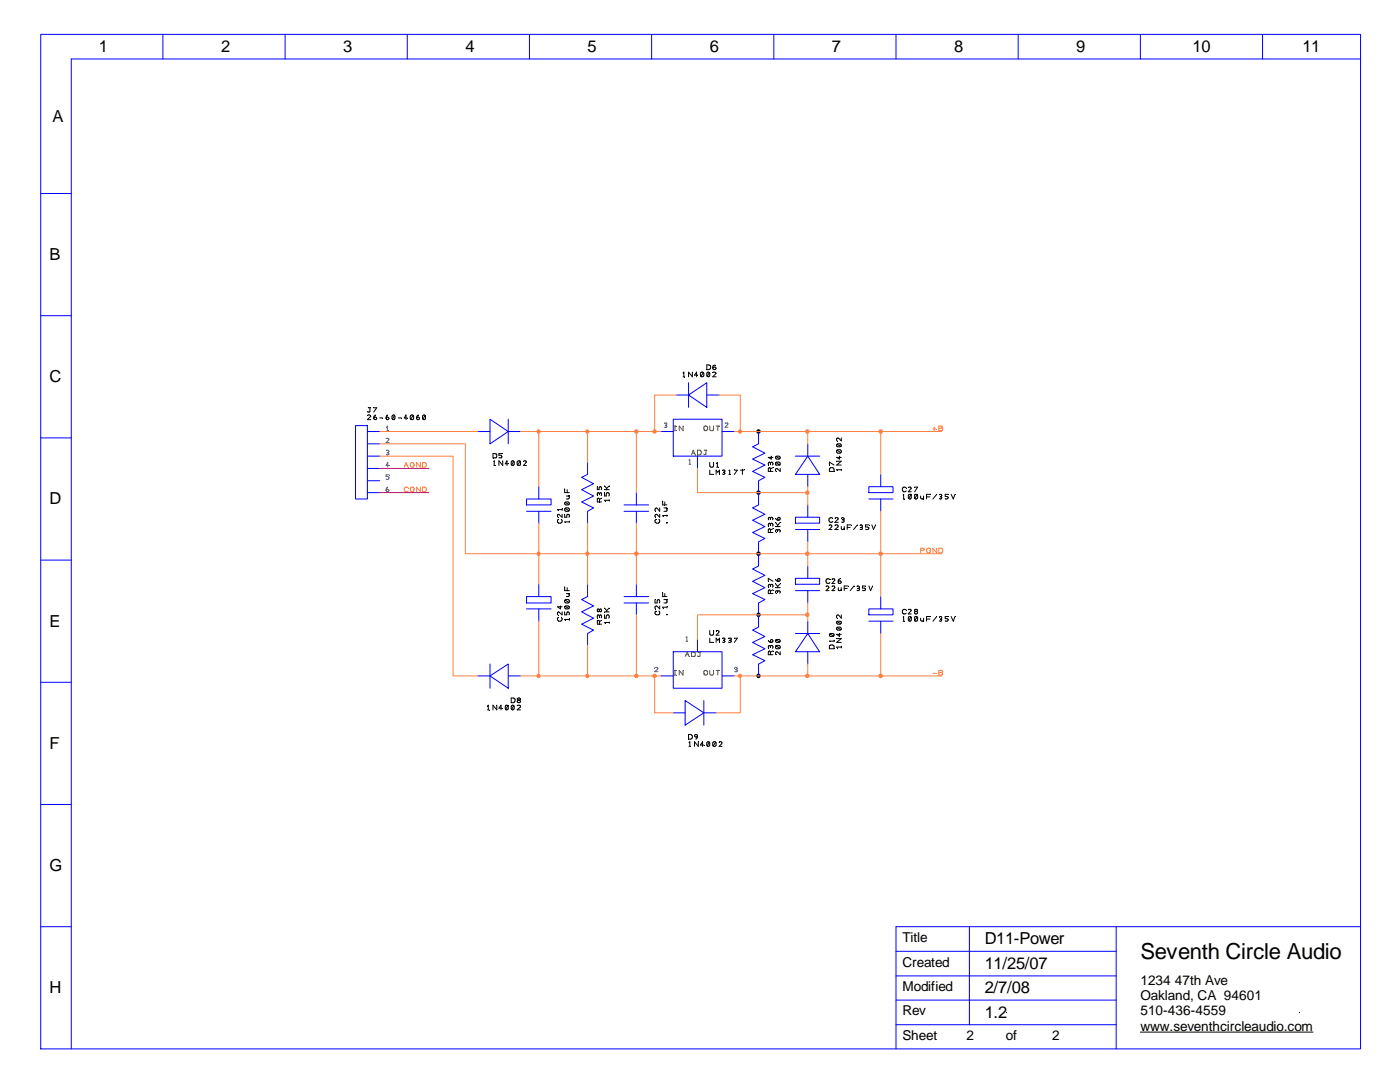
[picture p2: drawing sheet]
<svg xmlns="http://www.w3.org/2000/svg" width="279mm" height="216mm" viewBox="0 0 279 216" stroke-linecap="round" stroke-linejoin="round" font-family="sans-serif">
<defs><g id="words">
<text font-size="4.4" x="227.6" y="191.3">Seventh Circle Audio</text>
<g font-size="3.3">
<text x="19.7" y="10.4">1</text>
<text x="44.1" y="10.4">2</text>
<text x="68.5" y="10.4">3</text>
<text x="92.9" y="10.4">4</text>
<text x="117.3" y="10.4">5</text>
<text x="141.6" y="10.4">6</text>
<text x="166" y="10.4">7</text>
<text x="190.4" y="10.4">8</text>
<text x="214.8" y="10.4">9</text>
<text x="238" y="10.4">10</text>
<text x="259.9" y="10.4">11</text>
<text x="10.5" y="24.4">A</text>
<text x="9.9" y="51.8">B</text>
<text x="9.9" y="76.2">C</text>
<text x="9.9" y="100.6">D</text>
<text x="9.9" y="125.1">E</text>
<text x="9.9" y="149.4">F</text>
<text x="9.9" y="173.8">G</text>
<text x="196.5" y="188.4">D11-Power</text>
<text x="196.5" y="193.3">11/25/07</text>
<text x="9.9" y="198.2">H</text>
<text x="196.5" y="203">1.2</text>
<text x="196.5" y="198.1">2/7/08</text>
</g>
<g font-size="2.7">
<text x="180.1" y="188">Title</text>
<text x="180.1" y="192.9">Created</text>
<text x="180.1" y="197.8">Modified</text>
<text x="227.6" y="196.5">1234</text>
<text x="234.4" y="196.5">47th Ave</text>
<text x="180.1" y="202.6">Rev</text>
<text x="227.6" y="199.6">Oakland, CA 94601</text>
<text x="227.6" y="202.6">510-436-4559</text>
<text x="180.1" y="207.5">Sheet</text>
<text x="192.9" y="207.5">2</text>
<text x="200.7" y="207.5">of</text>
<text x="210" y="207.5">2</text>
<text x="227.6" y="205.7">www.seventhcircleaudio.com</text>
</g>
</g></defs>
<path d="M95.3 86.1h2.5M97.8 83.7l3.6 2.4-3.6 2.5zM101.4 83.7v4.9M101.4 86.1h2.5" fill="none" stroke="#00f" stroke-width=".2"/>
<g fill="none" stroke="#000" stroke-width=".2">
<path d="M98.4 90.5l.7 .1v.5l-.1 .3h-.6zM98.6 92.9h.2M98.6 92.1v-.2v1M100.2 90.5h-.6v.3h.4l.2 .3-.1 .3h-.5M100.3 91.9v1l-.7-1v1M101.4 92.5h-.6l.4-.6v1M102.5 92v.8h-.4M102.5 92h-.4v.8M102.5 92l-.4 .8M103.8 92l.1 .6a.36 .36 0 0 1-.6 .2M103.8 92a.36 .36 0 0 0-.6 .2l.1 .6M103.8 92l-.5 .8"/>
<path d="M104.5 92a.36 .36 0 0 1 .6 .2l-.6 .7h.6"/>
</g>
<path d="M98.4 91.4h.1zM98.6 92.1v.1zM98.8 92.9l.1 .1zM100.2 90.5v.1zM100.3 91.9l.1 .1zM101.4 92.5l.1 .1zM102.5 92l.1 .1zM103.8 92l.1 .1zM104.5 92l.1 .1z" fill="#000"/>
<path d="M77.2 85.9h.3" fill="none" stroke="#408080" stroke-width=".2"/>
<path d="M77.5 85.9l.1 .1z" fill="#408080"/>
<path d="M77.2 85.2l.1-.2v.9" fill="none" stroke="#408080" stroke-width=".2"/>
<path d="M77.1 85.2l.1 .1z" fill="#408080"/>
<path d="M77 87.5h.4l.2 .1-.6 .7h.6" fill="none" stroke="#408080" stroke-width=".2"/>
<path d="M77 87.5h.1z" fill="#408080"/>
<path d="M77.2 90.3l.4 .1v.2l-.2 .2-.3-.1" fill="none" stroke="#408080" stroke-width=".2"/>
<path d="M77.2 90.3l.1 .1z" fill="#408080"/>
<path d="M77.1 89.9h.5v.2l-.2 .2" fill="none" stroke="#408080" stroke-width=".2"/>
<path d="M77.1 89.9l.1 .1z" fill="#408080"/>
<path d="M77.6 92.9h-.6l.4-.6v.9" fill="none" stroke="#408080" stroke-width=".2"/>
<path d="M77.6 92.9l.1 .1z" fill="#408080"/>
<path d="M77.6 94.7h-.6v.4l.6 .1v.2a.36 .36 0 0 1-.6 .2" fill="none" stroke="#408080" stroke-width=".2"/>
<path d="M77.6 94.7l.1 .1z" fill="#408080"/>
<g fill="none" stroke="#408080" stroke-width=".2">
<path d="M77.4 97.2l-.4 .4v.3"/>
<circle cx="77.3" cy="97.9" r=".28"/>
</g>
<path d="M77.4 97.2l.1 .1z" fill="#408080"/>
<g fill="none" stroke="#00f" stroke-width=".2">
<path d="M8.1 6.9h263.4v202.4h-263.4zM32.5 6.9v4.9M56.9 6.9v4.9M81.3 6.9v4.9M105.7 6.9v4.9M130 6.9v4.9M154.4 6.9v4.9M178.8 6.9v4.9M203.2 6.9v4.9M227.6 6.9v4.9M252 6.9v4.9M271.5 11.8h-257.3v197.5"/>
<path d="M8.1 38.6h6.1M8.1 63h6.1M135 78.8h2.4M137.4 78.8l3.7-2.4v4.9zM137.4 76.4v4.9M141.1 78.8h2.4M8.1 87.4h6.1M71 84.9h2.3v14.7h-2.3zM73.3 86.1h2.5M73.3 88.6h2.5M73.3 91h2.5M73.3 93.5h2.5"/>
<path d="M73.3 95.9h2.5M73.3 98.3h2.5M117.3 92.2v2.5l-1.2 .5 2.3 1.3-2.3 1.2 2.3 1.3-2.3 1.2 2.3 1.1-1.1 .7v2.4M151.4 86.1v2.5l-1.2 .6 2.5 1.2-2.5 1.2 2.5 1.2-2.5 1.3 2.5 1.1-1.3 .7v4.9l-1.2 .5 2.5 1.3-2.5 1.2 2.5 1.3-2.5 1.2 2.5 1.1-1.3 .7v4.8l-1.2 .6 2.5 1.3-2.5 1.2 2.5 1.3-2.5 1.1 2.5 1.2-1.3 .7v4.8l-1.2 .6 2.5 1.3-2.5 1.2 2.5 1.3-2.5 1.1 2.5 1.2-1.3 .7v2.4M8.1 111.8h6.1M8.1 136.1h6.1M8.1 160.5h6.1M8.1 184.9h6.1M178.8 194.7h44M178.8 199.6h44M178.8 189.8h44M193.5 184.9v19.6"/>
<path d="M222.8 184.9v24.4M271.5 184.9h-92.7v24.4M178.8 204.5h44"/>
</g>
<g fill="none" stroke="#000" stroke-width=".2">
<path d="M136.3 75.2h.4M136.3 74.4l.2-.1v.9M138.2 74.3v.9l-.8-.9v.9M139.2 74.8h-.6l.4-.5v.9M140.4 74.3l.1 .6a.36 .36 0 0 1-.6 .2M140.4 74.3a.36 .36 0 0 0-.6 .2l.1 .6M140.4 74.3l-.5 .8M141.1 72.8h.4l.3 .3-.2 .6h-.5zM141.6 74.3h-.5v.8M141.6 74.3v.8h-.5M141.6 74.3l-.5 .8M142.2 74.3h.5l.2 .2-.7 .7h.7"/>
<path d="M142.7 72.8l-.4 .2-.1 .5M73.3 82.9l.4-.1 .3 .3-.7 .6h.7M73.5 81.4h.5M73.8 81.4v.7h-.5M74.6 81.4h.6l-.6 .8M74.9 82.8l-.2 .3-.1 .4M75.8 83.4h.6M77.4 82.8l-.2 .1-.2 .6M78.7 82.9v.8h-.4M78.7 82.9h-.4v.8M78.7 82.9l-.4 .8M79.5 83.4h.6"/>
<path d="M81.3 83.4h-.6l.3-.6v.9M82.5 82.9v.6a.36 .36 0 0 1-.5 .2M82.5 82.9a.36 .36 0 0 0-.6 .2l.1 .6M82.5 82.9l-.5 .8M83.5 82.8l-.2 .1-.2 .6M84.8 82.9v.8h-.4M84.8 82.9h-.4v.8M84.8 82.9l-.4 .8M119.2 97.1v.6h.3v-.3l.3-.3 .3 .3-.1 .3M119.6 99.7l-.2-.3-.2 .1v.7h.9M119.6 98.6l-.2-.3-.2 .1v.5M119.6 98.6v.1"/>
<path d="M119.6 99.7v.5M119.6 98.6l.1-.2h.3v.5M120.1 99.4l-.5 .3M120.6 97.7h1M120.6 98.3v.7h.4v-.4l.2-.3 .4 .3-.1 .4M120.6 96.9l.5 .6M121.1 97.5v.2M121.6 99.7v.3M121.6 99.8h-1l.2 .2M121.6 96.9l-.5 .6M153.8 93.6l-.2-.3-.2 .1-.1 .7h1M153.8 92.5l-.2-.3a.36 .36 0 0 0-.2 .6"/>
<path d="M153.8 92.5v.1M153.8 93.6v.5M153.8 92.5l.2-.3a.36 .36 0 0 1 .2 .6M153.9 91v.6l-.6-.3h1M154.3 93.3l-.5 .3M154.9 91.1h.7v.4M154.9 92.3l.5-.1a.36 .36 0 0 1 .2 .6M154.9 91.1v.4h.7M154.9 92.3v.5h.7M154.9 92.3l.7 .5M154.9 91.1l.7 .4M155.7 93.5v.6l-.7-.6-.2 .1 .1 .5"/>
<path d="M153.3 116v-.6l1 .6M153.8 103.5l-.2-.3-.2 .1v.4M153.8 104.6l-.2-.2a.36 .36 0 0 0-.2 .6M153.8 105.7l-.2-.2-.2 .1-.1 .7h1M153.8 116.8l-.2-.2a.36 .36 0 0 0-.2 .6M153.8 117.9l-.2-.2-.2 .1-.1 .6h1M153.8 103.5h.1M153.8 104.6v.2M153.8 105.7v.6M153.8 116.8v.2M153.8 117.9v.5M153.8 103.5l.2-.3 .2 .1v.4"/>
<path d="M153.8 104.6l.2-.2a.36 .36 0 0 1 .2 .6M153.8 116.8l.2-.2a.36 .36 0 0 1 .2 .6M154.3 105.5l-.5 .2M154.3 117.7l-.5 .2M154.8 103.5l.2 .2 .4 .1M154.8 105.1h.9M154.8 104.2l.4 .6M154.8 117.3h.9M154.8 116.5l.4 .5M154.8 115.7l.2 .2 .4 .1M155.2 105.8l.2-.1h.2v.5M155.2 118l.2-.1h.2v.5"/>
<path d="M155.2 106v-.3h-.2l-.2 .1 .1 .4M155.2 118.2v-.3h-.2l-.2 .1 .1 .4M155.2 104.8v.3M155.2 117v.3M155.7 104.2l-.5 .6M155.7 116.5l-.5 .5M153.3 127.8l.3 .3 .4 .1M153.8 129l-.2-.2a.36 .36 0 0 0-.2 .6M153.8 130.1l-.2-.2-.2 .1-.1 .6h1M153.8 129v.2M153.8 130.1v.5M153.8 129l.2-.2a.36 .36 0 0 1 .2 .6"/>
<path d="M154.3 129.9l-.5 .2M154.9 127.7h.7v.4M154.9 128.9l.5-.1a.36 .36 0 0 1 .2 .6M154.9 127.7v.4h.7M154.9 128.9a.36 .36 0 0 0 .1 .6l.6-.1M154.9 128.9l.7 .5M154.9 127.7l.7 .4M155.7 130v.6l-.7-.6-.2 .2 .1 .4M227.6 205.9h34.4"/>
<circle cx="142.5" cy="73.5" r=".31"/>
<circle cx="74.9" cy="83.5" r=".28"/>
<circle cx="77.3" cy="83.5" r=".28"/>
<circle cx="83.4" cy="83.5" r=".28"/>
<circle cx="155.5" cy="103.5" r=".28"/>
<circle cx="155.5" cy="115.7" r=".28"/>
<circle cx="154" cy="127.9" r=".28"/>
</g>
<g fill="#000">
<path d="M136.3 74.4l.1 .1zM136.7 75.2v.1zM138.2 74.3h.1zM139.2 74.8l.1 .1zM140.4 74.3l.1 .1zM141.1 73.7v.1zM141.6 74.3v.1zM142.2 74.3l.1 .1zM142.7 72.8v.1zM73.3 82.9l.1 .1zM73.5 81.4h.1zM74 81.4h.1z"/>
<path d="M74.6 81.4h.1zM74.9 82.8l.1 .1zM76.4 83.4l.1 .1zM77.4 82.8l.1 .1zM78.7 82.9l.1 .1zM80.1 83.4l.1 .1zM81.3 83.4l.1 .1zM82.5 82.9v.1zM83.5 82.8l.1 .1zM84.8 82.9l.1 .1zM119.2 98.9l.1 .1zM119.2 97.1l.1 .1z"/>
<path d="M119.6 98.7l.1 .1zM120.1 99.4v.1zM120.6 98.3l.1 .1zM120.6 97.7l.1 .1zM120.6 96.9l.1 .1zM121.6 99.7l.1 .1zM121.6 96.9l.1 .1zM153.4 92.8l.1 .1zM153.8 92.6v.1zM153.9 91l.1 .1zM154.3 93.3v.1zM154.9 92.3v.1z"/>
<path d="M154.9 91.1v.1zM119.6 100.2h.1zM120.8 100l.1 .1zM153.3 116l.1 .1zM153.4 105l.1 .1zM153.4 103.7l.1 .1zM153.4 117.2l.1 .1zM153.8 104.8v.1zM153.8 103.5v.1zM153.8 118.4v.1zM153.8 117v.1zM154.3 105.5v.1z"/>
<path d="M154.3 117.7v.1zM154.8 105l.1 .1zM154.8 104.2l.1 .1zM154.8 103.5h.1zM154.8 117.3h.1zM154.8 116.4l.1 .1zM154.8 115.7h.1zM154.9 106.2v.1zM155.2 106l.1 .1zM155.2 118.2l.1 .1zM155.7 104.2l.1 .1zM155.7 116.4l.1 .1z"/>
<path d="M153.3 127.8l.1 .1zM153.4 129.4l.1 .1zM153.8 130.6v.1zM153.8 129.2v.1zM154.3 129.9v.1zM154.9 130.6v.1zM154.9 127.7v.1zM200.7 202l.1 .1zM259.3 202l.1 .1z"/>
</g>
<g fill="#000" stroke="#000" stroke-width=".2">
<circle cx="151.4" cy="86.1" r=".35"/>
<circle cx="151.4" cy="98.3" r=".35"/>
<circle cx="151.4" cy="110.5" r=".35"/>
<circle cx="151.4" cy="122.7" r=".35"/>
<circle cx="151.4" cy="134.9" r=".35"/>
</g>
<path d="M134.5 85.9h.4" fill="none" stroke="#808000" stroke-width=".2"/>
<path d="M134.9 85.9l.1 .1z" fill="#808000"/>
<path d="M134.7 85v.9" fill="none" stroke="#808000" stroke-width=".2"/>
<path d="M134.7 85l.1 .1z" fill="#808000"/>
<path d="M134.5 85h.4" fill="none" stroke="#808000" stroke-width=".2"/>
<path d="M134.9 85l.1 .1z" fill="#808000"/>
<path d="M136.3 85v.9l-.7-.9v.9" fill="none" stroke="#808000" stroke-width=".2"/>
<path d="M136.3 85l.1 .1z" fill="#808000"/>
<path d="M132.8 84.8h.1l.2 .3-.1 .2h-.4" fill="none" stroke="#408080" stroke-width=".2"/>
<path d="M132.8 84.8v.1z" fill="#408080"/>
<path d="M132.6 84.4h.4l.1 .2-.2 .2" fill="none" stroke="#408080" stroke-width=".2"/>
<path d="M132.6 84.4l.1 .1z" fill="#408080"/>
<circle cx="140.8" cy="85.5" r=".45" fill="none" stroke="#808000" stroke-width=".2"/>
<path d="M140.5 85.6v.1z" fill="#808000"/>
<path d="M141.6 85v.7l.3 .2h.4l.1-.9" fill="none" stroke="#808000" stroke-width=".2"/>
<path d="M142.4 85l.1 .1z" fill="#808000"/>
<path d="M143.3 85v.9" fill="none" stroke="#808000" stroke-width=".2"/>
<path d="M143.3 85v.1z" fill="#808000"/>
<path d="M142.9 85h.7" fill="none" stroke="#808000" stroke-width=".2"/>
<path d="M143.6 85l.1 .1z" fill="#808000"/>
<path d="M144.7 84.4h.5l.1 .2-.6 .7h.6" fill="none" stroke="#408080" stroke-width=".2"/>
<path d="M144.7 84.4l.1 .1z" fill="#408080"/>
<path d="M138 90.8l.3-1 .5 1" fill="none" stroke="#808000" stroke-width=".2"/>
<path d="M138.8 90.8h.1z" fill="#808000"/>
<path d="M138.2 90.4h.4" fill="none" stroke="#808000" stroke-width=".2"/>
<path d="M138.6 90.4l.1 .1z" fill="#808000"/>
<path d="M139.2 89.8h.5l.2 .2 .1 .5-.3 .3h-.5z" fill="none" stroke="#808000" stroke-width=".2"/>
<path d="M139.2 90.8h.1z" fill="#808000"/>
<path d="M141.1 89.8h-.2v.8l-.3 .2-.1-.2" fill="none" stroke="#808000" stroke-width=".2"/>
<path d="M141.1 89.8v.1z" fill="#808000"/>
<path d="M140.5 89.8h.4" fill="none" stroke="#808000" stroke-width=".2"/>
<path d="M140.5 89.8l.1 .1z" fill="#808000"/>
<path d="M137.5 92.6h.3" fill="none" stroke="#408080" stroke-width=".2"/>
<path d="M137.8 92.6l.1 .1z" fill="#408080"/>
<path d="M137.5 91.9l.2-.2v.9" fill="none" stroke="#408080" stroke-width=".2"/>
<path d="M137.5 91.9h.1z" fill="#408080"/>
<path d="M131.9 86.1h2.5M134.4 83.7h9.7v7.3h-9.7zM139.2 91v2.5M144.1 86.1h2.5" fill="none" stroke="#00f" stroke-width=".2"/>
<g fill="none" stroke="#000" stroke-width=".2">
<path d="M141.6 92.3v.7l.3 .2 .4-.1 .1-.8M141.6 93.8v.9h.8M142.9 94.7v-.9l.4 .4 .3-.4v.9M143 93.2h.3M143 92.5l.2-.2v.9M144.2 93.8h.4l.1 .2-.3 .2M144.4 94.2h.1M144.4 94.2l.3 .3-.3 .2-.2-.1M145.5 94.7h.3M145.5 93.9l.1-.1v.9M146.6 93.8h.6l-.6 .9M147.7 93.8h.8"/>
<path d="M148.2 93.8v.9"/>
</g>
<path d="M142.4 92.3l.1 .1zM142.4 94.7h.1zM143 92.5h.1zM143.3 93.2l.1 .1zM143.6 94.7h.1zM144.2 93.8l.1 .1zM144.4 94.2v.1zM145.5 93.9v.1zM145.8 94.7h.1zM146.6 93.7v.1zM148.2 93.7l.1 .1zM148.5 93.7l.1 .1z" fill="#000"/>
<path d="M134.5 134.7h.4" fill="none" stroke="#808000" stroke-width=".2"/>
<path d="M134.9 134.7l.1 .1z" fill="#808000"/>
<path d="M134.7 133.8v.9" fill="none" stroke="#808000" stroke-width=".2"/>
<path d="M134.7 133.8l.1 .1z" fill="#808000"/>
<path d="M134.5 133.8h.4" fill="none" stroke="#808000" stroke-width=".2"/>
<path d="M134.9 133.8l.1 .1z" fill="#808000"/>
<path d="M136.3 133.8v.9l-.7-.9v.9" fill="none" stroke="#808000" stroke-width=".2"/>
<path d="M136.3 133.8l.1 .1z" fill="#808000"/>
<path d="M130.6 133.3l.5-.1 .2 .1-.7 .7h.7" fill="none" stroke="#408080" stroke-width=".2"/>
<path d="M130.6 133.3h.1z" fill="#408080"/>
<circle cx="140.8" cy="134.3" r=".45" fill="none" stroke="#808000" stroke-width=".2"/>
<path d="M140.5 134.4v.1z" fill="#808000"/>
<path d="M141.6 133.8v.7l.3 .2 .4-.1 .1-.8" fill="none" stroke="#808000" stroke-width=".2"/>
<path d="M142.4 133.8l.1 .1z" fill="#808000"/>
<path d="M143.3 133.8v.9" fill="none" stroke="#808000" stroke-width=".2"/>
<path d="M143.3 133.8v.1z" fill="#808000"/>
<path d="M142.9 133.8h.7" fill="none" stroke="#808000" stroke-width=".2"/>
<path d="M143.6 133.8l.1 .1z" fill="#808000"/>
<path d="M146.7 133.6l.4 .1 .1 .2-.1 .1h-.5" fill="none" stroke="#408080" stroke-width=".2"/>
<path d="M146.7 133.6l.1 .1z" fill="#408080"/>
<path d="M146.6 133.3l.3-.1 .3 .1-.3 .3" fill="none" stroke="#408080" stroke-width=".2"/>
<path d="M146.6 133.3h.1z" fill="#408080"/>
<path d="M136.7 131l.5-.9 .3 .9" fill="none" stroke="#808000" stroke-width=".2"/>
<path d="M137.5 131l.1 .1z" fill="#808000"/>
<path d="M136.9 130.6h.5" fill="none" stroke="#808000" stroke-width=".2"/>
<path d="M137.4 130.6l.1 .1z" fill="#808000"/>
<path d="M138 130.1l.7 .1 .1 .5-.2 .3h-.6z" fill="none" stroke="#808000" stroke-width=".2"/>
<path d="M138 131l.1 .1z" fill="#808000"/>
<path d="M139.8 130.1l-.1 .8h-.5" fill="none" stroke="#808000" stroke-width=".2"/>
<path d="M139.8 130.1l.1 .1z" fill="#808000"/>
<path d="M139.4 130.1h.3" fill="none" stroke="#808000" stroke-width=".2"/>
<path d="M139.4 130.1v.1z" fill="#808000"/>
<path d="M136.9 127.9h.3" fill="none" stroke="#408080" stroke-width=".2"/>
<path d="M137.2 127.9l.1 .1z" fill="#408080"/>
<path d="M136.9 127.2l.2-.1v.8" fill="none" stroke="#408080" stroke-width=".2"/>
<path d="M136.9 127.2l.1 .1z" fill="#408080"/>
<g fill="none" stroke="#00f" stroke-width=".2">
<path d="M105.1 99.6h4.9v1.2h-4.9zM107.5 97.1v2.5M127 98.3v2.5M158.7 91h4.9M161.2 91l2.4 3.7h-4.9zM161.2 88.6v2.4M161.2 94.7v2.4M173.4 97.1h4.8v1.2h-4.8zM173.4 99.6h4.8M175.8 94.7v2.4M175.8 99.6v2.4M105.1 119h4.9v1.3h-4.9z"/>
<path d="M105.1 102h4.9M107.5 102v2.4M107.5 116.6v2.4M117.3 116.6v2.4l-1.2 .6 2.3 1.3-2.3 1.2 2.3 1.3-2.3 1.1 2.3 1.2-1.1 .7v2.4M124.5 102h5M124.5 100.8h5M124.5 119h5M127 102v2.4M127 116.6v2.4M158.7 103.2h4.9v1.2h-4.9zM158.7 115.4h4.9v1.2h-4.9zM158.7 105.7h4.9"/>
<path d="M158.7 117.9h4.9M161.2 100.8v2.4M161.2 105.7v2.4M161.2 112.9v2.5M161.2 117.9v2.4M175.8 119v2.5M95.3 134.9h2.5M97.8 134.9l3.6-2.4v4.8zM97.8 132.5v4.8M101.4 134.9h2.5M105.1 121.5h4.9M107.5 121.5v2.5"/>
<path d="M124.5 120.3h5M127 120.3v2.4M131.9 134.9h2.5M134.4 130h9.7v7.3h-9.7zM136.7 139.8l3.8 2.4-3.8 2.5zM139.2 127.6v2.4M140.5 139.8v4.9M144.1 134.9h2.5M158.7 126.4h4.9M161.2 126.4l2.4 3.6h-4.9zM161.2 124v2.4M161.2 130v2.5"/>
<path d="M173.4 121.5h4.8v1.2h-4.8zM173.4 124h4.8M175.8 124v2.4M134.4 142.2h2.3M140.5 142.2h2.4"/>
</g>
<g fill="none" stroke="#000" stroke-width=".2">
<path d="M112.7 97.5v.8h.9M113 99h.6M113.2 97.7v.6M113.5 99a.36 .36 0 0 1-.1 .6h-.4M132.2 100v.8h.9M165.5 92.8v-.6l1 .6M165.6 93.5l.2-.2 .5 .1 .2 .2v.5h-1zM167 92h.9l-.9 .8h.9M167 88.6h.8v.5M167 89.8l.6-.1a.36 .36 0 0 1 .2 .6M167 89.8a.36 .36 0 0 0 .2 .6l.6-.1M167 88.6v.5h.8"/>
<path d="M167 89.8l.8 .5M167 88.6l.8 .5M167.6 91v.6l-.6-.3h.9M167.9 87.4v.6l-.7-.6-.2 .1v.5M167.9 93.6v.3M167.9 93.7h-.9l.1 .2M180.3 99.6h.2M180.3 98.8v-.2v1M180.8 97.4l-.5-.2-.2 .3v.3l.2 .3 .5-.1M181.3 97.3l.4-.1 .2 .3-.6 .6h.6M181.8 98.7v.8h-.4M181.8 98.7h-.4v.8"/>
<path d="M181.8 98.7l-.4 .8M182.5 97.2h.6l-.6 .9M183 98.7l.1 .6a.36 .36 0 0 1-.6 .2M183 98.7h-.5v.8M183 98.7l-.5 .8M183.7 99l.1 .5 .3 .1 .2-.3M184.3 99v.6M184.9 99.1h.7M185.7 98.6h-.8v1M186.9 98.6l-.7 1M187.5 98.7h.4l.1 .2-.2 .2M187.6 99.1h.3v.4h-.4"/>
<path d="M189.2 98.6h-.6v.5l.6 .1-.2 .4-.4-.1M189.8 98.6l.4 1 .4-1M111.4 103.6l-.1 .5 .2 .3h.3l.4-.3-.2-.5M112.2 101.5v.4M112.2 102.6v.6l-.7-.6-.2 .2v.4M112.2 101.7h-.9l.1 .2M112.7 102.6v.6h.4v-.4l.2-.2 .3 .2-.1 .4M112.7 117.1v.8h.9M112.8 100.2h.7v.5M112.8 101.4l.6-.1a.36 .36 0 0 1 .1 .6M112.8 119.7l.6-.1a.36 .36 0 0 1 .1 .6M112.8 100.2v.5h.7"/>
<path d="M112.8 101.4a.36 .36 0 0 0 .1 .6l.6-.1M112.8 119.7a.36 .36 0 0 0 .1 .6l.6-.1M112.8 101.4l.7 .5M112.8 100.2l.7 .5M112.8 119.7l.7 .5M113 118.4h.6M113.2 117.3v.6M113.4 118.4l.2 .3-.1 .3h-.5M113.6 104v.2M113.6 104.1h-.9l.2 .1M130.7 119.6v.7h.4v-.4l.3-.3 .3 .3-.1 .4M130.9 103.6l-.2 .5 .4 .3h.3l.3-.3-.2-.5"/>
<path d="M131.7 101.3v.7l-.7-.7-.3 .3 .1 .4M131.7 102.6v.6l-.7-.6-.3 .2 .1 .4M132.2 118.3v.7h.9M132.5 101.3h.6M132.5 119.6h.6M132.7 100.2v.6M132.7 118.4v.6M132.9 101.3l.2 .1v.5l-.6 .1M132.9 119.6l.2 .1v.5l-.6 .1M133.1 102.8v.2M133.1 104.2v.2zM133.1 102.9h-.9l.1 .1"/>
<path d="M164.8 117a.36 .36 0 0 1 .6 .2l-.6 .7h.6M165.4 104.8a.36 .36 0 0 1 .6 .2l-.6 .7h.6M165.6 115.7l-.5-.2-.3 .2v.4l.3 .3 .5-.2M166 117l.5-.1 .1 .3-.6 .7h.6M166 115.6l.5-.1 .1 .2-.6 .7h.6M166.2 103.5l-.1-.1a.45 .45 0 0 0-.7 .1l.2 .6 .3 .1 .3-.1M166.6 103.4l.4-.1 .3 .2-.7 .7h.7M166.6 104.8l.4-.1 .3 .3-.7 .7h.7M167.3 117.3v.5a.36 .36 0 0 0 .6-.2M167.6 115.5l-.3 .2v.6a.36 .36 0 0 0 .6-.1 .36 .36 0 0 0-.6-.2M167.9 105.1l.2 .6 .3-.1 .1-.2M167.9 117.3v.6"/>
<path d="M168 103.4h.4l.1 .1-.3 .2M168.1 103.7h.1M168.2 103.7l.3 .3-.1 .1h-.4M168.5 105.1v.6M168.5 117.4h.6M169.1 105.2h.6M169.2 116.9h-.7v1M169.8 104.7h-.7v1M170.4 116.9l-.7 1M171 117h.4l.1 .2-.2 .2M171.1 117.4h.3l.1 .2-.2 .3-.3-.1M171.1 104.7l-.8 1"/>
<path d="M171.6 104.8h.4l.1 .2-.1 .2M171.8 105.2h.2l.1 .2-.1 .3-.4-.1M172.7 116.9h-.6v.4h.5l.1 .2-.1 .4-.5-.1M173.4 104.7h-.7v.5h.4l.3 .1-.3 .4-.4-.1M173.4 116.9l.3 1 .5-1M174 104.7l.3 1 .5-1M102 139.3l.7 .1 .1 .5-.2 .2-.6 .1zM103.5 139.7l-.3-.3 .3-.1 .4 .1-.3 .3M103.5 139.7l-.3 .3a.35 .35 0 0 0 .3 .2 .35 .35 0 0 0 .4-.2l-.3-.3M103.5 139.7h.1M111.4 123.2l-.1 .1a.45 .45 0 0 0 .2 .7l.6-.2 .1-.4-.2-.2M111.8 120.9v.6l-.5-.4h.9"/>
<path d="M112.2 122.1v.6l-.7-.6-.2 .2v.4M112.7 122.1v.6h.4l.2-.6 .3 .2-.1 .4M112.8 121h.7v.4M112.8 121v.4h.7M112.8 121l.7 .4M113.6 123.4v.4M113.6 123.6h-.9l.2 .2M119.6 124l-.2-.2-.2 .1v.6h.9M119.6 121.8l-.2-.3-.2 .1v.4l.2 .1 .2-.3M119.6 122.9l-.2-.2-.2 .1v.5M119.6 121.8h.1M119.6 122.9v.2"/>
<path d="M119.6 124v.5M119.6 122.9l.3-.2 .2 .2-.1 .4M119.6 121.8l.3-.3 .2 .3-.2 .3-.3-.3M120.1 123.8l-.5 .2M120.6 122.1h1M120.6 122.7v.7h.4v-.5l.2-.2 .4 .2-.1 .5M120.6 121.3l.5 .5M121.1 121.8v.3M121.6 124.1v.3M121.6 124.2h-1l.2 .2M121.6 121.3l-.5 .5M130.9 121.9l-.2 .5 .4 .3 .5-.1 .1-.4-.2-.3"/>
<path d="M131.7 120.9v.6l-.7-.6-.3 .2 .1 .4M133 122.6l.1 .1zM133.1 121.1v.2M133.1 121.2h-.9l.1 .1M141.6 125.8v.7l.3 .2h.4l.1-.9M141.6 127.3v.9h.8M142.9 125.9l.4-.1 .2 .3-.6 .6h.6M142.9 128.2v-.9l.4 .5 .3-.5v.9M144.2 127.3h.4l.1 .2-.3 .3M144.4 127.8h.1M144.4 127.8l.3 .2-.3 .2-.2-.1M145.4 127.3h.5l.1 .2-.3 .3"/>
<path d="M145.5 127.8h.2M145.7 127.8l.3 .2-.3 .2-.3-.1M146.6 127.3h.6l-.6 .9M165.6 126.5v.4h.8M165.6 128.8h.8l.1 .7h-1zM165.6 126.5h.8v.4M165.6 126.5l.8 .4M166.5 127.8v.2M166.5 127.9h-1l.2 .1M167 127.4h.9l-.9 .8h.9M167 124h.8v.5M167 124v.5h.8"/>
<path d="M167 125.2h.8v.4M167 125.2v.4h.8M167 125.2l.8 .4M167 124l.8 .5M167.6 126.4v.6l-.6-.4h.9M167.9 122.7v.7l-.7-.7-.2 .2v.5M167.9 128.9v.4M167.9 129.1h-.9l.1 .2M180.3 124h.2M180.3 123.2v-.2v1M180.8 121.8l-.5-.2-.2 .2v.4l.2 .3 .5-.2M181.3 121.7l.4-.1 .2 .2-.6 .7h.6"/>
<path d="M181.8 123.1v.8h-.4M181.8 123.1h-.4v.8M181.8 123.1l-.4 .8M182.7 122l-.2-.1v-.2a.36 .36 0 0 1 .6 .1l-.2 .2M182.7 122l-.2 .1v.3a.36 .36 0 0 0 .6-.1l-.2-.3M182.7 122h.2M183 123.1l.1 .6a.36 .36 0 0 1-.6 .2M183 123.1h-.5v.8M183 123.1l-.5 .8M183.7 123.4l.1 .5 .3 .1 .2-.3M184.3 123.4v.6M184.9 123.5h.7"/>
<path d="M185.7 123h-.8v1M186.9 123l-.7 1M187.5 123.1h.4l.1 .2-.2 .2M187.6 123.5h.3v.4h-.4M189.2 123h-.6v.4l.6 .2-.2 .4-.4-.1M189.8 123l.4 1 .4-1M97.3 141.6h.3M97.3 140.9l.2-.2v.9M99.1 140.7v.9l-.7-.9v.9M100.2 141.3h-.6l.4-.6v.9M101.3 140.8v.8h-.4M101.3 140.8h-.4v.8"/>
<path d="M101.3 140.8l-.4 .8M102.5 140.8h-.4v.8M102.5 140.8v.8h-.4M102.5 140.8l-.4 .8M103.2 140.8l.4-.1 .3 .3-.7 .6h.7M137.4 146.6h.4l.3 .1 .1 .5-.2 .2-.6 .1zM137.5 148.9h.3M137.5 148.2l.2-.2v.9M139.2 146.8v.3l-.3 .4M139.4 148v.9l-.8-.9v.9M140.5 148.7h-.7l.4-.7v.9M141.6 148.1v.7h-.5"/>
<path d="M141.6 148.1h-.5v.7M141.6 148.1l-.5 .7M142.8 148.1l.1 .6a.36 .36 0 0 1-.6 .1M142.8 148.1a.36 .36 0 0 0-.6 .2l.1 .5M142.8 148.1l-.5 .7M143.5 148.1l.3-.1 .3 .3-.6 .6h.6"/>
<circle cx="138.9" cy="146.8" r=".28"/>
</g>
<g fill="#000">
<path d="M112.7 97.5l.1 .1zM113.2 98.3l.1 .1zM113.4 98.9l.1 .1zM113.6 98.9l.1 .1zM165.5 92.8l.1 .1zM167 92v.1zM167 89.8l.1 .1zM167 88.6l.1 .1zM167 88l.1 .1zM167.1 93.9l.1 .1zM167.6 91v.1zM167.9 93.6h.1z"/>
<path d="M180.3 98.8v.1zM180.5 99.6l.1 .1zM180.8 97.4l.1 .1zM181.3 97.3l.1 .1zM181.8 98.7l.1 .1zM182.5 97.2l.1 .1zM183 98.7l.1 .1zM184.3 99.3l.1 .1zM184.3 99.6l.1 .1zM184.9 99.1h.1zM185.7 98.6l.1 .1zM186.9 98.6l.1 .1z"/>
<path d="M187.5 98.7v.1zM187.6 99.1h.1zM189.2 98.6l.1 .1zM190.6 98.6l.1 .1zM111.3 103.2l.1 .1zM111.4 103.6l.1 .1zM111.4 101.9h.1zM112.2 101.5l.1 .1zM112.7 102.6l.1 .1zM112.7 117.1l.1 .1zM112.8 101.4l.1 .1zM112.8 100.2l.1 .1z"/>
<path d="M112.8 119.7l.1 .1zM112.9 104.2v.1zM113.2 117.9h.1zM113.4 118.4l.1 .1zM113.6 104l.1 .1zM113.6 118.4l.1 .1zM130.7 119.6l.1 .1zM130.8 103.2l.1 .1zM130.8 101.9l.1 .1zM130.9 103.6l.1 .1zM132.2 100l.1 .1zM132.2 118.3l.1 .1z"/>
<path d="M132.3 103l.1 .1zM132.7 100.8h.1zM132.7 119l.1 .1zM132.9 101.3l.1 .1zM132.9 119.6l.1 .1zM133.1 104.3l.1 .1zM133.1 102.8l.1 .1zM133.1 101.3l.1 .1zM133.1 119.6l.1 .1zM164.8 117l.1 .1zM165.4 104.8l.1 .1zM165.6 115.7h.1z"/>
<path d="M166 115.6l.1 .1zM166 117l.1 .1zM166.2 103.5h.1zM166.6 103.4l.1 .1zM166.6 104.8l.1 .1zM167.6 115.5l.1 .1zM167.9 117.6l.1 .1zM167.9 117.9h.1zM168 103.4l.1 .1zM168.1 103.7v.1zM168.5 105.4l.1 .1zM168.5 105.7h.1z"/>
<path d="M168.5 117.4l.1 .1zM169.1 105.2h.1zM169.2 116.9l.1 .1zM169.8 104.7l.1 .1zM170.4 116.9l.1 .1zM171 117l.1 .1zM171.1 104.7l.1 .1zM171.1 117.4l.1 .1zM171.6 104.8l.1 .1zM171.8 105.2h.1zM172.7 116.9l.1 .1zM173.4 104.7l.1 .1z"/>
<path d="M174.2 116.9v.1zM174.8 104.7v.1zM103.6 139.7l.1 .1zM111.3 122.7l.1 .1zM111.4 123.2l.1 .1zM111.8 120.9l.1 .1zM112.7 122.1l.1 .1zM112.8 121l.1 .1zM112.9 123.8v.1zM113.6 123.4l.1 .1zM119.2 123.3l.1 .1zM119.6 124.5l.1 .1z"/>
<path d="M119.6 123.1l.1 .1zM119.6 121.8h.1zM120.1 123.8v.1zM120.6 122.7l.1 .1zM120.6 122.1l.1 .1zM120.6 121.3l.1 .1zM120.8 124.4l.1 .1zM121.6 124.1l.1 .1zM121.6 121.3l.1 .1zM130.8 121.5l.1 .1zM130.9 121.9l.1 .1zM132.3 121.3l.1 .1z"/>
<path d="M133.1 122.6l.1 .1zM133.1 121.1l.1 .1zM142.4 125.8l.1 .1zM142.4 128.2l.1 .1zM142.9 125.9l.1 .1zM143.6 128.2l.1 .1zM144.2 127.3l.1 .1zM145.4 127.3l.1 .1zM145.5 127.8h.1zM146.6 127.3v.1zM165.6 126.4l.1 .1zM165.7 128l.1 .1z"/>
<path d="M167 127.4v.1zM167 125.2l.1 .1zM167 124l.1 .1zM167 123.4h.1zM167.1 129.3l.1 .1zM167.6 126.4v.1zM167.9 128.9l.1 .1zM180.3 123.2v.1zM180.5 124h.1zM180.8 121.8h.1zM181.3 121.7l.1 .1zM181.8 123.1l.1 .1z"/>
<path d="M182.9 122l.1 .1zM183 123.1l.1 .1zM184.3 123.7l.1 .1zM184.3 124h.1zM184.9 123.5l.1 .1zM185.7 123l.1 .1zM186.9 123l.1 .1zM187.5 123.1v.1zM187.6 123.5l.1 .1zM189.2 123l.1 .1zM190.6 123l.1 .1zM97.3 140.9l.1 .1z"/>
<path d="M97.6 141.6l.1 .1zM99.1 140.7l.1 .1zM100.2 141.3v.1zM101.3 140.8l.1 .1zM102 140.1l.1 .1zM102.5 140.8l.1 .1zM103.2 140.8l.1 .1zM137.4 147.5l.1 .1zM137.5 148.2l.1 .1zM137.8 148.9l.1 .1zM139.2 146.8l.1 .1zM139.4 148v.1z"/>
<path d="M140.5 148.7v.1zM141.6 148.1v.1zM142.8 148.1l.1 .1zM143.5 148.1l.1 .1z"/>
</g>
<g fill="#ff8040" stroke="#ff8040" stroke-width=".2">
<circle cx="117.2" cy="110.5" r=".33"/>
<circle cx="127" cy="110.5" r=".35"/>
<circle cx="107.4" cy="110.5" r=".33"/>
<circle cx="161.1" cy="110.5" r=".35"/>
</g>
<path d="M183.7 109.8h.5l.3-.2-.3-.2h-.5v.9" fill="none" stroke="#ff8040" stroke-width=".2"/>
<path d="M183.7 109.8l.1 .1z" fill="#ff8040"/>
<path d="M185.7 109.6l-.1-.1a.45 .45 0 0 0-.7 .1v.4l.4 .3 .4-.1v-.3h-.2" fill="none" stroke="#ff8040" stroke-width=".2"/>
<path d="M185.7 109.6l.1 .1z" fill="#ff8040"/>
<path d="M186.9 109.4v.9l-.7-.9v.9" fill="none" stroke="#ff8040" stroke-width=".2"/>
<path d="M186.9 109.4l.1 .1z" fill="#ff8040"/>
<path d="M187.4 109.4h.5l.2 .2v.4l-.2 .3h-.5z" fill="none" stroke="#ff8040" stroke-width=".2"/>
<path d="M187.4 110.3l.1 .1z" fill="#ff8040"/>
<circle cx="175.8" cy="110.5" r=".35" fill="#ff8040" stroke="#ff8040" stroke-width=".2"/>
<path d="M75.8 88.6h17.1v21.9h95.1M75.8 86.1h19.5M80.7 93.2l.3-.9 .4 .9M107.5 104.4v12.2M117.3 104.4v12.2M127 104.4v12.2M161.2 108.1v4.8M175.8 102v17" fill="none" stroke="#ff8040" stroke-width=".2"/>
<path d="M81.4 93.2l.1 .1z" fill="#ff8040"/>
<path d="M80.9 92.8h.4" fill="none" stroke="#ff8040" stroke-width=".2"/>
<path d="M81.3 92.8l.1 .1z" fill="#ff8040"/>
<path d="M82.6 92.6l-.1-.2a.45 .45 0 0 0-.6 .4 .45 .45 0 0 0 .6 .3l.1-.3h-.1" fill="none" stroke="#ff8040" stroke-width=".2"/>
<path d="M82.6 92.6l.1 .1z" fill="#ff8040"/>
<path d="M83.9 92.3v.9l-.8-.9v.9" fill="none" stroke="#ff8040" stroke-width=".2"/>
<path d="M83.9 92.3l.1 .1z" fill="#ff8040"/>
<path d="M84.3 92.3h.5l.2 .2 .1 .4-.2 .2-.6 .1z" fill="none" stroke="#ff8040" stroke-width=".2"/>
<path d="M84.3 93.2l.1 .1z" fill="#ff8040"/>
<path d="M75.8 93.5h9.8" fill="none" stroke="#ff0080" stroke-width=".2"/>
<path d="M81.4 97.4v-.1a.45 .45 0 0 0-.7 .2l.2 .5 .3 .1 .2-.1" fill="none" stroke="#ff8040" stroke-width=".2"/>
<path d="M81.4 97.4l.1 .1z" fill="#ff8040"/>
<path d="M82.6 97.5l-.1-.2a.45 .45 0 0 0-.6 .2v.3a.38 .38 0 0 0 .4 .3 .38 .38 0 0 0 .3-.4h-.1" fill="none" stroke="#ff8040" stroke-width=".2"/>
<path d="M82.6 97.5h.1z" fill="#ff8040"/>
<path d="M83.9 97.2v.9l-.8-.9v.9" fill="none" stroke="#ff8040" stroke-width=".2"/>
<path d="M83.9 97.2l.1 .1z" fill="#ff8040"/>
<path d="M84.3 97.2h.5l.3 .3-.2 .5-.6 .1z" fill="none" stroke="#ff8040" stroke-width=".2"/>
<path d="M84.3 98.1l.1 .1z" fill="#ff8040"/>
<path d="M75.8 98.3h9.8" fill="none" stroke="#ff0080" stroke-width=".2"/>
<g fill="#ff8040" stroke="#ff8040" stroke-width=".2">
<circle cx="117.2" cy="86.1" r=".33"/>
<circle cx="127" cy="86.1" r=".35"/>
<circle cx="107.4" cy="86.1" r=".33"/>
<circle cx="130.6" cy="86.1" r=".35"/>
<circle cx="161.1" cy="86.1" r=".35"/>
<circle cx="147.7" cy="86.1" r=".33"/>
</g>
<path d="M135 78.8h-4.4v7.3M103.9 86.1h28M107.5 86.1v11M117.3 86.1v6.1M127 86.1v12.2M186.2 85.6h.6" fill="none" stroke="#ff8040" stroke-width=".2"/>
<path d="M186.8 85.6l.1 .1z" fill="#ff8040"/>
<path d="M186.4 85.3v.6" fill="none" stroke="#ff8040" stroke-width=".2"/>
<path d="M186.4 85.3h.1z" fill="#ff8040"/>
<path d="M187.4 85l.6 .1 .1 .2-.2 .1 .2 .3-.1 .2h-.6zM187.4 85.4h.5" fill="none" stroke="#ff8040" stroke-width=".2"/>
<path d="M187.4 85.4l.1 .1z" fill="#ff8040"/>
<g fill="#ff8040" stroke="#ff8040" stroke-width=".2">
<circle cx="175.8" cy="86.1" r=".35"/>
<circle cx="161.1" cy="98.3" r=".35"/>
<circle cx="147.7" cy="134.9" r=".33"/>
<circle cx="161.1" cy="134.9" r=".35"/>
</g>
<path d="M143.5 78.8h4.2v7.3M139.2 93.5v4.8h22M146.6 86.1h41.4M161.2 86.1v2.5M161.2 97.1v3.7M175.8 86.1v8.6M186.2 134.4h.6" fill="none" stroke="#ff8040" stroke-width=".2"/>
<path d="M186.8 134.4l.1 .1z" fill="#ff8040"/>
<path d="M187.4 133.8l.6 .1 .1 .1-.2 .2 .2 .3-.1 .1-.6 .1zM187.4 134.2h.5" fill="none" stroke="#ff8040" stroke-width=".2"/>
<path d="M187.4 134.2l.1 .1z" fill="#ff8040"/>
<g fill="#ff8040" stroke="#ff8040" stroke-width=".2">
<circle cx="175.8" cy="134.9" r=".35"/>
<circle cx="161.1" cy="122.7" r=".35"/>
<circle cx="117.2" cy="134.9" r=".33"/>
<circle cx="127" cy="134.9" r=".35"/>
<circle cx="130.6" cy="134.9" r=".35"/>
<circle cx="107.4" cy="134.9" r=".33"/>
</g>
<path d="M75.8 91h14.6v43.9h4.9M103.9 134.9h28M107.5 124v10.9M117.3 128.8v6.1M127 122.7v12.2M130.6 134.9v7.3h3.8M146.6 134.9h41.4M147.7 134.9v7.3h-4.8M161.2 122.7h-22v4.9M161.2 120.3v3.7M161.2 132.5v2.4M175.8 126.4v8.5" fill="none" stroke="#ff8040" stroke-width=".2"/>
<use href="#words"/>
</svg>
